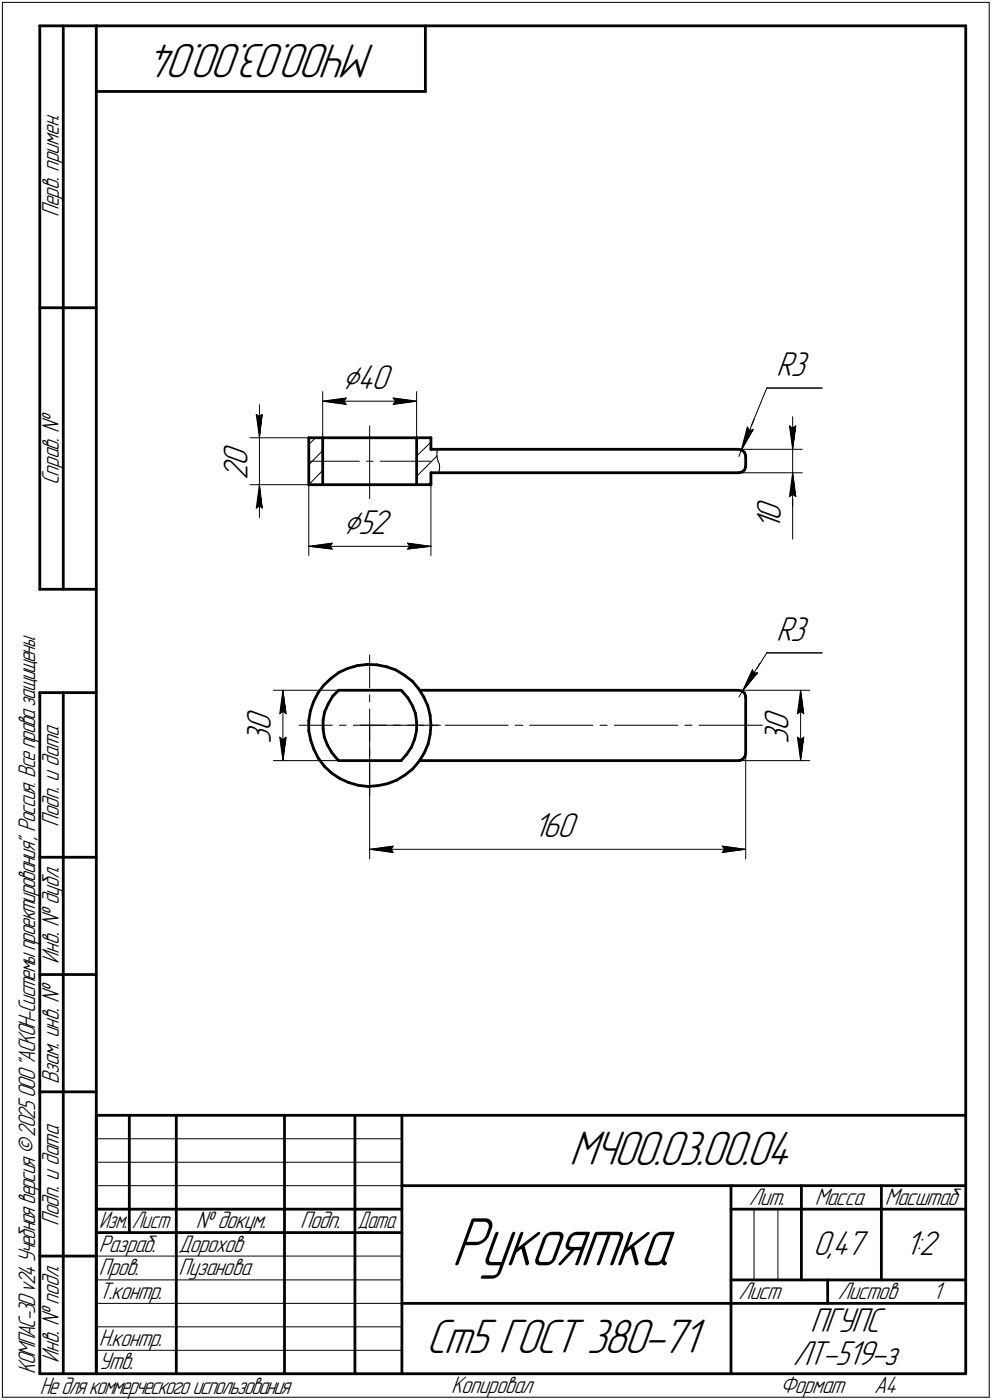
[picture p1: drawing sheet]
<svg xmlns="http://www.w3.org/2000/svg" width="211mm" height="298mm" viewBox="0 0 211 298" stroke-linecap="round" stroke-linejoin="round" font-family="sans-serif">
<defs><g id="words">
<text font-size="15.6" x="96.1" y="269.4">Рукоятка</text>
<g font-size="10.9">
<text x="79.9" y="9.4" transform="rotate(-180 79.9 9.4)">МЧ00.03.00.04</text>
<text x="121.1" y="248.1">МЧ00.03.00.04</text>
<text x="90.7" y="288.1">Ст5 ГОСТ 380-71</text>
</g>
<g font-size="7.8">
<text x="72.8" y="82.8">⌀40</text>
<text x="165.1" y="80.1">R3</text>
<text x="52.6" y="99.2" transform="rotate(-90 52.6 99.2)">0</text>
<text x="52.6" y="102.3" transform="rotate(-90 52.6 102.3)">2</text>
<text x="73" y="113.7">⌀52</text>
<text x="166.1" y="112.8" transform="rotate(-90 166.1 112.8)">1</text>
<text x="166.1" y="110.8" transform="rotate(-90 166.1 110.8)">0</text>
<text x="165.1" y="136.5">R3</text>
<text x="57.7" y="155.7" transform="rotate(-90 57.7 155.7)">0</text>
<text x="167.8" y="155.7" transform="rotate(-90 167.8 155.7)">0</text>
<text x="57.7" y="158.3" transform="rotate(-90 57.7 158.3)">3</text>
<text x="167.8" y="158.3" transform="rotate(-90 167.8 158.3)">3</text>
<text x="113.5" y="178.3">160</text>
<text x="173" y="267.2">0,47</text>
<text x="192.6" y="267.2">1:2</text>
<text x="172.4" y="283.7">ПГУПС</text>
<text x="168.7" y="290.7">ЛТ-519-з</text>
</g>
<g font-size="5.4">
<text x="12.6" y="46.3" transform="rotate(-90 12.6 46.3)">Перв. примен.</text>
<text x="12.6" y="103.4" transform="rotate(-90 12.6 103.4)">Справ. №</text>
<text x="12.6" y="176.1" transform="rotate(-90 12.6 176.1)">Подп. и дата</text>
<text x="12.6" y="205.2" transform="rotate(-90 12.6 205.2)">Инв. № дубл.</text>
<text x="12.6" y="230.9" transform="rotate(-90 12.6 230.9)">Взам. инв. №</text>
<text x="159.3" y="256.6">Лит.</text>
<text x="173.4" y="256.6">Масса</text>
<text x="188.3" y="256.6">Масштаб</text>
<text x="12.6" y="261.1" transform="rotate(-90 12.6 261.1)">Подп. и дата</text>
<text x="41.6" y="261.6">№ докум.</text>
<text x="63.9" y="261.6">Подп.</text>
<text x="21" y="266.6">Разраб.</text>
<text x="38" y="266.6">Дорохов</text>
<text x="21" y="271.6">Пров.</text>
<text x="38" y="271.6">Пузанова</text>
<text x="21" y="276.6">Т.контр.</text>
<text x="157.1" y="276.6">Лист</text>
<text x="178.3" y="276.6">Листов</text>
<text x="198.5" y="276.6">1</text>
<text x="21" y="286.6">Н.контр.</text>
<text x="7.5" y="292.5" transform="rotate(-90 7.5 292.5)">КОМПАС-3Dv24Учебнаяверсия©2025ООО&quot;АСКОН-Системыпроектирования&quot;, Россия. Всеправазащищены.</text>
<text x="12.6" y="290.2" transform="rotate(-90 12.6 290.2)">Инв. № подл.</text>
<text x="21" y="291.6">Утв.</text>
<text x="8.5" y="296.7">Недлякоммерческогоиспользования</text>
<text x="96" y="296.6">Копировал</text>
<text x="166" y="296.6">Формат</text>
<text x="186" y="296.6">A4</text>
</g>
<g font-size="5.3">
<text x="21.1" y="261.6">Изм.</text>
<text x="28.1" y="261.6">Лист</text>
<text x="76.1" y="261.6">Дата</text>
</g>
</g></defs>
<g fill="none" stroke="#000" stroke-width=".59">
<path d="M8.5 5.5v120zM8.5 5.5h12zM13.5 5.5v120zM20.5 5.5v287zM20.5 5.5h185zM20.5 19.5h70zM90.5 5.5v14zM205.5 5.5v287zM8.5 65.5h12zM65.7 93.2v10zM65.7 93.2h26zM68.7 93.2v10z"/>
<path d="M88.6 93.2v10zM91.7 95.7h65.5zM91.7 93.2v2.5zM157.2 95.7l.7 .1zM157.9 95.8l.5 .6zM158.4 96.4l.3 .6zM158.7 97v.2zM158.7 99.4l-.3 .7zM158.7 99.2v.2zM158.7 97.2v2zM65.7 103.2h26zM91.7 100.7h65.5z"/>
<path d="M91.7 100.7v2.5zM157.2 100.7l.7-.2zM157.9 100.5l.5-.4zM8.5 125.5h12zM8.5 147.5v145zM8.5 147.5h12zM13.5 147.5v145zM65.7 153.5v2.1zM65.7 155.6l.4 2zM66 151.4l-.3 2.1zM66.1 157.6l.7 2zM66.7 149.4l-.7 2z"/>
<path d="M66.8 159.6l.9 1.9zM67.6 147.6l-.9 1.8zM68.7 153.3v1.9zM68.7 155.2l.3 1.8zM68.9 145.9l1.5-1.5zM68.9 145.9l-1.3 1.7zM69 157l.7 1.7zM69.1 151.6l-.4 1.7zM69.7 158.7l.9 1.6zM69.8 149.9l-.7 1.7zM70.4 144.4l1.7-1.2zM70.8 148.3l-1 1.6z"/>
<path d="M72.1 147h13.2zM72.1 147l-1.3 1.3zM72.1 143.2l1.9-.9zM74 142.3l2-.6zM76 141.7l2.1-.2zM78.1 141.5l2.1 .1zM80.2 141.6l2.1 .4zM82.3 142l1.9 .7zM84.2 142.7l1.8 1.1zM85.3 147l.3 .2zM85.6 147.2l1.2 1.4zM86 143.8l1.7 1.2z"/>
<path d="M86.8 148.6l.9 1.6zM87.5 159.1l-1 1.5zM87.7 150.2l.7 1.7zM87.7 145l1.4 1.6zM88.2 157.4l-.7 1.7zM88.4 151.9l.2 1.9zM88.6 155.5l-.4 1.9zM88.6 153.8v1.7zM89.1 146.6l1.1 1.8zM89.3 147h67.9zM90.2 148.4l.8 1.9zM91 150.3l.5 2z"/>
<path d="M91.1 158.4l-.8 2zM91.5 152.3l.2 2.1zM91.5 156.4l-.4 2zM91.7 154.4l-.2 2zM157.2 147l.7 .2zM157.9 147.2l.5 .4zM158.4 147.6l.3 .7zM158.7 148.3v.1zM158.7 148.4v12zM67.7 161.5l1.3 1.7zM69 163.2l1.5 1.4zM70.5 164.6l1.8 1.2z"/>
<path d="M70.6 160.3l1.2 1.4zM71.8 161.7l.3 .3zM72.1 162h13.2zM72.3 165.8l1.9 .8zM74.2 166.6l2 .6zM76.2 167.2l2.1 .3zM78.3 167.5l2-.2zM80.3 167.3l2.2-.4zM82.5 166.9l1.9-.8zM84.4 166.1l1.8-1.1zM86.2 165l1.6-1.3zM86.5 160.6l-1.2 1.4z"/>
<path d="M89.2 162.1l-1.4 1.6zM89.3 162h67.9zM90.3 160.4l-1.1 1.7zM157.2 162h.2zM157.4 162l.7-.4zM158.5 161.1l-.4 .5zM158.7 160.4l-.2 .7zM8.5 182.5h12zM8.5 207.5h12zM8.5 232.5h12zM20.5 237.5h185zM20.5 237.5v55z"/>
<path d="M27.5 237.5v25zM37.5 237.5v55zM60.5 237.5v55zM75.5 237.5v55zM85.5 237.5v55zM20.5 257.5h65zM85.5 252.5h120zM155.5 252.5v40zM155.5 257.5h15zM170.5 252.5v20zM170.5 257.5h35zM187.5 252.5v20z"/>
<path d="M8.5 267.5h12zM20.5 262.5h65zM85.5 277.5h70zM155.5 277.5h50zM155.5 272.5h50zM176.1 272.5v5zM8.5 292.5h12zM20.5 292.5h185z"/>
</g>
<g fill="none" stroke="#000" stroke-width=".21">
<path d="M.5 .5v297zM.5 .5h210zM210.5 .5v297zM53.2 93.2h12.5zM54.5 88.2l.7 .5zM54.5 88.2l.7 5zM55.2 88.7l.6-.5zM55.2 86.2v7zM55.2 93.2v10zM55.8 88.2l-.6 5zM65.7 98.2h10.8zM65.7 94.7l1.4-1.5z"/>
<path d="M68.7 95.9l-3 3.1zM68.7 83.4v9.8zM68.7 85.4l5-.6zM68.7 85.4l5 .7zM68.7 85.4h19.9zM73.2 85.4l.5 .7zM73.7 84.8l-.5 .6zM78 98.2h1.4zM78.7 90.7v15.5zM80.9 98.2h10.8zM83.7 86.1l4.9-.7zM83.7 84.8l.5 .6z"/>
<path d="M83.7 84.8l4.9 .6zM84.2 85.4l-.5 .7zM88.6 97.1l3.1-3zM88.6 83.4v9.8zM93 96.4v.5zM93 96.9v.7zM93 97.1l-4.4 4.3zM93 97.6l.2 .6zM93.1 95.7l-.1 .7zM93.2 98.2l.3 .6zM93.5 98.8l.1 .7zM93.6 99.5l-.1 .6z"/>
<path d="M156.1 95.7h14.6zM157.7 95.8l-.5 1.4zM159 90.9l.4 .8zM159 90.9l-1.3 4.9zM159.4 91.7l.9-.3zM160.3 91.4l-2.6 4.4zM160.4 89.3l-2.7 6.5zM163.2 82.6l-5.5 13.2zM163.2 82.6h11.7zM168 90.7l.7 .5zM168 90.7l.7 5zM168.7 91.2l.6-.5z"/>
<path d="M168.7 88.7v7zM168.7 95.7v5zM169.3 90.7l-.6 5zM53.2 103.2h12.5zM54.5 108.2l.7-.5zM55.2 103.2l-.7 5zM55.2 107.7l.6 .5zM55.2 103.2l.6 5zM55.2 103.2v7zM65.7 103.2v15.1zM65.7 116.3l5-.6zM65.7 116.3l5 .6z"/>
<path d="M65.7 116.3h26zM68.7 100.2l-3 3zM70.2 116.3l.5 .6zM70.7 115.7l-.5 .6zM86.7 116.9l5-.6zM86.7 115.7l.5 .6zM86.7 115.7l5 .6zM87.2 116.3l-.5 .6zM91.1 103.2l.6-.6zM91.7 103.2v15.1zM93.5 100.1l-.1 .6zM155.4 100.7h15.3z"/>
<path d="M168 105.7l.7-.5zM168.7 100.7v14.1zM168.7 100.7l-.7 5zM168.7 105.2l.6 .5zM168.7 100.7l.6 5zM168.7 100.7v7zM78.7 139.4v7.1zM163.2 139l-5.2 8.2zM163.2 139h11.7zM58.2 147h13.9zM59.5 152l.7-.5zM59.5 157l.7 5z"/>
<path d="M59.5 157l.7 .5zM60.2 147l.7 5zM60.2 151.5l.7 .5zM60.2 147l-.7 5zM60.2 157.5l.7-.5zM60.2 147v15zM60.9 157l-.7 5zM63.7 154.4h7zM72.2 154.4h1.5zM75.2 154.4h3.5zM76.7 154.4h13.4zM78.7 147.9v1.5z"/>
<path d="M78.7 151v3.4zM78.7 159.4v1.6zM78.7 154.4v3.5zM78.7 154.4h3.5zM78.7 154.4v28.5zM83.7 154.4h1.5zM86.7 154.4h7zM91.6 154.4h1.6zM94.7 154.4h13.4zM109.6 154.4h1.7zM112.7 154.4h13.5zM127.7 154.4h1.5z"/>
<path d="M130.7 154.4h13.5zM145.7 154.4h1.5zM148.8 154.4h13.4zM157.2 147h15.1zM158 147.2l-.8 1.2zM158.7 154.4v28.5zM160.1 142.6l.3 .7zM160.1 142.6l-2.1 4.6zM160.4 143.3h.8zM161.2 143.3l-3.2 3.9zM161.7 141.2l-3.7 6zM169.7 157l.6 5z"/>
<path d="M169.7 157l.6 .5zM169.7 152l.6-.5zM170.3 157.5l.7-.5zM170.3 147l.7 5zM170.3 151.5l.7 .5zM170.3 147l-.6 5zM170.3 147v15zM171 157l-.7 5zM58.2 162h13.9zM78.7 162.5v6.9zM157.2 162h15.1zM78.7 180.8l5-.6z"/>
<path d="M78.7 180.8l5 .7zM78.7 180.8h80zM83.2 180.8l.5 .7zM83.7 180.2l-.5 .6zM153.7 181.5l5-.7zM153.7 180.2l.5 .6zM153.7 180.2l5 .6zM154.2 180.8l-.5 .7zM20.5 247.5h65zM20.5 252.5h65zM20.5 242.5h65zM160.4 257.5v15z"/>
<path d="M165.5 257.5v15zM20.5 267.5h65zM20.5 272.5h65zM20.5 277.5h65zM.5 297.5h210zM20.5 282.5h65zM20.5 287.5h65z"/>
</g>
<g fill="#fff" stroke="#fff" stroke-width=".21">
<path d="M47.9 94.4h6zM47.9 94.5h6zM47.9 94.6h6zM47.9 94.7h6zM47.9 94.7h6zM47.9 94.8h6zM47.9 94.9h6zM47.9 95h6zM47.9 95.1h6zM47.9 95.2h6zM47.9 95.2h6zM47.9 95.3h6zM47.9 95.4h6zM47.9 95.5h6zM47.9 95.6h6zM47.9 95.7h6zM47.9 95.8h6zM47.9 95.8h6zM47.9 95.9h6zM47.9 96h6zM47.9 96.1h6zM47.9 96.2h6zM47.9 96.3h6zM47.9 96.4h6zM47.9 96.4h6zM47.9 96.5h6zM47.9 96.6h6zM47.9 96.7h6zM47.9 96.8h6zM47.9 96.9h6zM47.9 96.9h6zM47.9 97h6zM47.9 97.1h6zM47.9 97.2h6zM47.9 97.3h6zM47.9 97.4h6zM47.9 97.5h6zM47.9 97.5h6zM47.9 97.6h6zM47.9 97.7h6zM47.9 97.8h6zM47.9 97.9h6zM47.9 98h6zM47.9 98h6zM47.9 98.1h6zM47.9 98.2h6zM47.9 98.3h6zM47.9 98.4h6zM47.9 98.5h6zM47.9 98.6h6zM47.9 98.6h6zM47.9 98.7h6zM47.9 98.8h6zM47.9 98.9h6zM47.9 99h6zM47.9 99.1h6zM47.9 99.1h6zM47.9 99.2h6zM47.9 99.3h6zM47.9 99.4h6zM47.9 99.5h6zM47.9 99.6h6zM47.9 99.7h6zM47.9 99.7h6zM47.9 99.8h6zM47.9 99.9h6zM47.9 100h6zM47.9 100.1h6zM47.9 100.2h6zM47.9 100.2h6zM47.9 100.3h6zM47.9 100.4h6zM47.9 100.5h6zM47.9 100.6h6zM47.9 100.7h6zM47.9 100.8h6zM47.9 100.8h6zM47.9 100.9h6zM47.9 101h6zM47.9 101.1h6zM47.9 101.2h6zM47.9 101.3h6zM47.9 101.3h6zM47.9 101.4h6zM47.9 101.5h6zM47.9 101.6h6zM47.9 101.7h6zM47.9 101.8h6zM47.9 101.9h6zM47.9 101.9h6zM47.9 102h6zM47.9 102.1h6zM47.9 102.2h6z"/>
<path d="M55.1 103.5h.3zM55.1 103.5h.3zM55 103.6h.4zM55 103.7h.5zM54.9 103.8h.6zM54.9 103.9h.6zM54.9 104h.6zM54.9 104.1h.6zM54.9 104.1h.7zM54.8 104.2h.8zM54.8 104.3h.8zM54.7 104.4h1zM54.7 104.5h1zM54.7 104.6h1.1zM54.6 104.6h1.2zM54.6 104.7h1.2zM54.5 104.8h1.4zM54.5 104.9h1.4zM54.4 105h1.5zM54.4 105.1h1.6zM54.4 105.2h1.6zM54.4 105.2h1.6zM54.4 105.3h1.6zM54.4 105.4h1.6zM54.4 105.5h1.6zM54.4 105.6h1.6zM54.4 105.7h1.6zM54.4 105.7h1.6zM54.4 105.8h1.6zM54.4 105.9h1.6zM54.4 106h1.6zM54.4 106.1h1.6zM54.4 106.2h1.6zM54.3 106.3h1.8zM54.3 106.3h1.8zM54.3 106.4h1.8zM54.3 106.5h1.8zM54.3 106.6h1.8zM54.3 106.7h1.8zM54.3 106.8h1.8zM54.2 106.8h1.9zM54.2 106.9h2zM54.2 107h2zM54.2 107.1h2zM54.2 107.2h2zM54.2 107.3h2zM54.2 107.4h2zM54.2 107.4h2zM54.1 107.5h2.2zM54.1 107.6h2.2zM54.1 107.7h2.2zM54.1 107.8h2.2zM54.1 107.9h2.2zM54.1 107.9h2.2zM54.1 108h2.2zM54 108.1h2.4zM54 108.2h2.4zM54 108.3h2.4zM54 108.4h2.4zM54 108.5h2.4zM54 108.5h2.4zM54 108.6h2.4z"/>
<path d="M53.9 87.7h2.5zM54 87.8h2.4zM54 87.9h2.4zM54 88h2.4zM54 88.1h2.4zM54 88.1h2.4zM54 88.2h2.4zM54 88.3h2.4zM54.1 88.4h2.2zM54.1 88.5h2.2zM54.1 88.6h2.2zM54.1 88.6h2.2zM54.1 88.7h2.2zM54.1 88.8h2.2zM54.1 88.9h2.2zM54.2 89h2zM54.2 89.1h2zM54.2 89.2h2zM54.2 89.2h2zM54.2 89.3h2zM54.2 89.4h2zM54.2 89.5h2zM54.2 89.6h1.9zM54.3 89.7h1.8zM54.3 89.7h1.8zM54.3 89.8h1.8zM54.3 89.9h1.8zM54.3 90h1.8zM54.3 90.1h1.8zM54.3 90.2h1.8zM54.4 90.3h1.6zM54.4 90.3h1.6zM54.4 90.4h1.6zM54.4 90.5h1.6zM54.4 90.6h1.6zM54.4 90.7h1.6zM54.4 90.8h1.6zM54.4 90.8h1.6zM54.4 90.9h1.6zM54.4 91h1.6zM54.4 91.1h1.6zM54.4 91.2h1.6zM54.4 91.3h1.6zM54.4 91.4h1.6zM54.4 91.4h1.5zM54.5 91.5h1.4zM54.5 91.6h1.4zM54.6 91.7h1.2zM54.6 91.8h1.2zM54.7 91.9h1.1zM54.7 91.9h1zM54.7 92h1zM54.8 92.1h.8zM54.8 92.2h.8zM54.9 92.3h.7zM54.9 92.4h.6zM54.9 92.5h.6zM54.9 92.5h.6zM54.9 92.6h.6zM55 92.7h.5zM55 92.8h.4zM55.1 92.9h.3zM55.1 93h.3z"/>
<path d="M161.4 106h6zM161.4 106.1h6zM161.4 106.2h6zM161.4 106.3h6zM161.4 106.3h6zM161.4 106.4h6zM161.4 106.5h6zM161.4 106.6h6zM161.4 106.7h6zM161.4 106.8h6zM161.4 106.8h6zM161.4 106.9h6zM161.4 107h6zM161.4 107.1h6zM161.4 107.2h6zM161.4 107.3h6zM161.4 107.4h6zM161.4 107.4h6zM161.4 107.5h6zM161.4 107.6h6zM161.4 107.7h6zM161.4 107.8h6zM161.4 107.9h6zM161.4 107.9h6zM161.4 108h6zM161.4 108.1h6zM161.4 108.2h6zM161.4 108.3h6zM161.4 108.4h6zM161.4 108.5h6zM161.4 108.5h6zM161.4 108.6h6zM161.4 108.7h6zM161.4 108.8h6zM161.4 108.9h6zM161.4 109h6zM161.4 109.1h6zM161.4 109.1h6zM161.4 109.2h6zM161.4 109.3h6zM161.4 109.4h6zM161.4 109.5h6zM161.4 109.6h6zM161.4 109.6h6zM161.4 109.7h6zM161.4 109.8h6zM161.4 109.9h6zM161.4 110h6zM161.4 110.1h6zM161.4 110.2h6zM161.4 110.2h6zM161.4 110.3h6zM161.4 110.4h6zM161.4 110.5h6zM161.4 110.6h6zM161.4 110.7h6zM161.4 110.7h6zM161.4 110.8h6zM161.4 110.9h6zM161.4 111h6zM161.4 111.1h6zM161.4 111.2h6zM161.4 111.3h6zM161.4 111.3h6zM161.4 111.4h6zM161.4 111.5h6zM161.4 111.6h6zM161.4 111.7h6zM161.4 111.8h6zM161.4 111.8h6zM161.4 111.9h6zM161.4 112h6zM161.4 112.1h6zM161.4 112.2h6zM161.4 112.3h6zM161.4 112.4h6zM161.4 112.4h6zM161.4 112.5h6zM161.4 112.6h6zM161.4 112.7h6zM161.4 112.8h6z"/>
<path d="M168.6 100.9h.2zM168.6 101h.2zM168.5 101.1h.4zM168.5 101.2h.4zM168.5 101.3h.4zM168.4 101.3h.6zM168.4 101.4h.6zM168.3 101.5h.8zM168.3 101.6h.8zM168.3 101.7h.8zM168.2 101.8h1zM168.2 101.9h1zM168.1 101.9h1.1zM168.1 102h1.1zM168.1 102.1h1.1zM168.1 102.2h1.2zM168.1 102.3h1.2zM168 102.4h1.4zM168 102.4h1.4zM167.9 102.5h1.5zM167.9 102.6h1.6zM167.9 102.7h1.6zM167.9 102.8h1.6zM167.9 102.9h1.6zM167.9 103h1.6zM167.9 103h1.6zM167.9 103.1h1.6zM167.9 103.2h1.7zM167.8 103.3h1.8zM167.8 103.4h1.8zM167.8 103.5h1.8zM167.8 103.5h1.8zM167.8 103.6h1.8zM167.8 103.7h1.8zM167.8 103.8h1.9zM167.8 103.9h1.9zM167.8 104h1.9zM167.7 104.1h2zM167.7 104.1h2zM167.7 104.2h2zM167.7 104.3h2zM167.7 104.4h2.1zM167.7 104.5h2.1zM167.7 104.6h2.1zM167.7 104.6h2.1zM167.6 104.7h2.2zM167.6 104.8h2.2zM167.6 104.9h2.2zM167.6 105h2.2zM167.6 105.1h2.2zM167.6 105.2h2.2zM167.6 105.2h2.2zM167.6 105.3h2.2zM167.6 105.4h2.2zM167.6 105.5h2.2zM167.6 105.6h2.3zM167.6 105.7h2.3zM167.6 105.7h2.3zM167.6 105.8h2.3zM167.6 105.9h2.3zM167.6 106h2.3zM167.6 106.1h2.3z"/>
<path d="M167.5 90.2h2.4zM167.6 90.3h2.3zM167.6 90.3h2.3zM167.6 90.4h2.3zM167.6 90.5h2.3zM167.6 90.6h2.3zM167.6 90.7h2.3zM167.6 90.8h2.3zM167.6 90.8h2.2zM167.6 90.9h2.2zM167.6 91h2.2zM167.6 91.1h2.2zM167.6 91.2h2.2zM167.6 91.3h2.2zM167.6 91.4h2.2zM167.6 91.4h2.2zM167.6 91.5h2.2zM167.6 91.6h2.2zM167.7 91.7h2.1zM167.7 91.8h2.1zM167.7 91.9h2.1zM167.7 91.9h2.1zM167.7 92h2zM167.7 92.1h2zM167.7 92.2h2zM167.7 92.3h2zM167.7 92.4h2zM167.8 92.5h1.9zM167.8 92.5h1.9zM167.8 92.6h1.9zM167.8 92.7h1.8zM167.8 92.8h1.8zM167.8 92.9h1.8zM167.8 93h1.8zM167.8 93h1.8zM167.8 93.1h1.8zM167.9 93.2h1.7zM167.9 93.3h1.6zM167.9 93.4h1.6zM167.9 93.5h1.6zM167.9 93.6h1.6zM167.9 93.6h1.6zM167.9 93.7h1.6zM167.9 93.8h1.6zM167.9 93.9h1.5zM168 94h1.4zM168 94.1h1.4zM168.1 94.1h1.2zM168.1 94.2h1.2zM168.1 94.3h1.1zM168.1 94.4h1.1zM168.1 94.5h1.1zM168.2 94.6h1zM168.2 94.7h1zM168.3 94.7h.8zM168.3 94.8h.8zM168.4 94.9h.6zM168.4 95h.6zM168.4 95.1h.5zM168.5 95.2h.4zM168.5 95.2h.4zM168.6 95.3h.2zM168.6 95.4h.2z"/>
<path d="M163.1 150.8h6zM163.1 150.9h6zM163.1 151h6zM163.1 151h6zM163.1 151.1h6zM163.1 151.2h6zM163.1 151.3h6zM163.1 151.4h6zM163.1 151.5h6zM163.1 151.6h6zM163.1 151.6h6zM163.1 151.7h6zM163.1 151.8h6zM163.1 151.9h6zM163.1 152h6zM163.1 152.1h6zM163.1 152.1h6zM163.1 152.2h6zM163.1 152.3h6zM163.1 152.4h6zM163.1 152.5h6zM163.1 152.6h6zM163.1 152.7h6zM163.1 152.7h6zM163.1 152.8h6zM163.1 152.9h6zM163.1 153h6zM163.1 153.1h6zM163.1 153.2h6zM163.1 153.2h6zM163.1 153.3h6zM163.1 153.4h6zM163.1 153.5h6zM163.1 153.6h6zM163.1 153.7h6zM163.1 153.8h6zM163.1 153.8h6zM163.1 153.9h6zM163.1 154h6zM163.1 154.1h6zM163.1 154.2h6zM163.1 154.3h6zM163.1 154.3h6zM163.1 154.4h6zM163.1 154.5h6zM163.1 154.6h6zM163.1 154.7h6zM163.1 154.8h6zM163.1 154.9h6zM163.1 154.9h6zM163.1 155h6zM163.1 155.1h6zM163.1 155.2h6zM163.1 155.3h6zM163.1 155.4h6zM163.1 155.4h6zM163.1 155.5h6zM163.1 155.6h6zM163.1 155.7h6zM163.1 155.8h6zM163.1 155.9h6zM163.1 156h6zM163.1 156h6zM163.1 156.1h6zM163.1 156.2h6zM163.1 156.3h6zM163.1 156.4h6zM163.1 156.5h6zM163.1 156.5h6zM163.1 156.6h6zM163.1 156.7h6zM163.1 156.8h6zM163.1 156.9h6zM163.1 157h6zM163.1 157.1h6zM163.1 157.1h6zM163.1 157.2h6zM163.1 157.3h6zM163.1 157.4h6zM163.1 157.5h6zM163.1 157.6h6zM163.1 157.6h6zM163.1 157.7h6zM163.1 157.8h6zM163.1 157.9h6zM163.1 158h6zM163.1 158.1h6zM163.1 158.2h6zM163.1 158.2h6z"/>
<path d="M169.1 156.5h2.4zM169.2 156.5h2.3zM169.2 156.6h2.3zM169.2 156.7h2.3zM169.2 156.8h2.3zM169.2 156.9h2.3zM169.2 157h2.3zM169.2 157.1h2.3zM169.2 157.1h2.3zM169.2 157.2h2.2zM169.2 157.3h2.2zM169.2 157.4h2.2zM169.2 157.5h2.2zM169.2 157.6h2.2zM169.2 157.6h2.2zM169.3 157.7h2.1zM169.3 157.8h2.1zM169.3 157.9h2.1zM169.3 158h2.1zM169.3 158.1h2.1zM169.3 158.2h2.1zM169.3 158.2h2.1zM169.3 158.3h2.1zM169.4 158.4h2zM169.4 158.5h2zM169.4 158.6h2zM169.4 158.7h2zM169.4 158.7h1.9zM169.4 158.8h1.9zM169.4 158.9h1.9zM169.5 159h1.8zM169.5 159.1h1.8zM169.5 159.2h1.8zM169.5 159.3h1.8zM169.5 159.3h1.8zM169.5 159.4h1.8zM169.5 159.5h1.7zM169.6 159.6h1.6zM169.6 159.7h1.6zM169.6 159.8h1.6zM169.6 159.9h1.6zM169.6 159.9h1.6zM169.6 160h1.6zM169.6 160.1h1.6zM169.6 160.2h1.5zM169.7 160.3h1.4zM169.7 160.4h1.4zM169.8 160.4h1.2zM169.8 160.5h1.2zM169.8 160.6h1.1zM169.8 160.7h1.1zM169.8 160.8h1.1zM169.9 160.9h1zM169.9 161h1zM170 161h.8zM170 161.1h.8zM170.1 161.2h.6zM170.1 161.3h.6zM170.1 161.4h.5zM170.2 161.5h.4zM170.2 161.5h.4zM170.3 161.6h.2zM170.3 161.7h.2z"/>
<path d="M170.3 147.2h.2zM170.3 147.3h.2zM170.2 147.4h.4zM170.2 147.5h.4zM170.1 147.6h.5zM170.1 147.7h.6zM170.1 147.7h.6zM170 147.8h.8zM170 147.9h.8zM169.9 148h1zM169.9 148.1h1zM169.8 148.2h1.1zM169.8 148.3h1.1zM169.8 148.3h1.1zM169.8 148.4h1.2zM169.8 148.5h1.2zM169.7 148.6h1.4zM169.7 148.7h1.4zM169.6 148.8h1.5zM169.6 148.8h1.6zM169.6 148.9h1.6zM169.6 149h1.6zM169.6 149.1h1.6zM169.6 149.2h1.6zM169.6 149.3h1.6zM169.6 149.4h1.6zM169.5 149.4h1.7zM169.5 149.5h1.8zM169.5 149.6h1.8zM169.5 149.7h1.8zM169.5 149.8h1.8zM169.5 149.9h1.8zM169.5 149.9h1.8zM169.4 150h1.9zM169.4 150.1h1.9zM169.4 150.2h1.9zM169.4 150.3h2zM169.4 150.4h2zM169.4 150.5h2zM169.4 150.5h2zM169.3 150.6h2.1zM169.3 150.7h2.1zM169.3 150.8h2.1zM169.3 150.9h2.1zM169.3 151h2.1zM169.3 151h2.1zM169.3 151.1h2.1zM169.2 151.2h2.2zM169.2 151.3h2.2zM169.2 151.4h2.2zM169.2 151.5h2.2zM169.2 151.6h2.2zM169.2 151.6h2.2zM169.2 151.7h2.3zM169.2 151.8h2.3zM169.2 151.9h2.3zM169.2 152h2.3zM169.2 152.1h2.3zM169.2 152.1h2.3zM169.2 152.2h2.3zM169.2 152.3h2.3z"/>
<path d="M113.5 173.6h9.9zM113.5 173.7h9.9zM113.5 173.7h9.9zM113.5 173.8h9.9zM113.5 173.9h9.9zM113.5 174h9.9zM113.5 174.1h9.9zM113.5 174.2h9.9zM113.5 174.2h9.9zM113.5 174.3h9.9zM113.5 174.4h9.9zM113.5 174.5h9.9zM113.5 174.6h9.9zM113.5 174.7h9.9zM113.5 174.8h9.9zM113.5 174.8h9.9zM113.5 174.9h9.9zM113.5 175h9.9zM113.5 175.1h9.9zM113.5 175.2h9.9zM113.5 175.3h9.9zM113.5 175.3h9.9zM113.5 175.4h9.9zM113.5 175.5h9.9zM113.5 175.6h9.9zM113.5 175.7h9.9zM113.5 175.8h9.9zM113.5 175.9h9.9zM113.5 175.9h9.9zM113.5 176h9.9zM113.5 176.1h9.9zM113.5 176.2h9.9zM113.5 176.3h9.9zM113.5 176.4h9.9zM113.5 176.4h9.9zM113.5 176.5h9.9zM113.5 176.6h9.9zM113.5 176.7h9.9zM113.5 176.8h9.9zM113.5 176.9h9.9zM113.5 177h9.9zM113.5 177h9.9zM113.5 177.1h9.9zM113.5 177.2h9.9zM113.5 177.3h9.9zM113.5 177.4h9.9zM113.5 177.5h9.9zM113.5 177.5h9.9zM113.5 177.6h9.9zM113.5 177.7h9.9zM113.5 177.8h9.9zM113.5 177.9h9.9zM113.5 178h9.9zM113.5 178.1h9.9zM113.5 178.1h9.9zM113.5 178.2h9.9zM113.5 178.3h9.9zM113.5 178.4h9.9zM113.5 178.5h9.9zM113.5 178.6h9.9zM113.5 178.6h9.9zM113.5 178.7h9.9zM113.5 178.8h9.9zM113.5 178.9h9.9zM113.5 179h9.9zM113.5 179.1h9.9zM113.5 179.2h9.9zM113.5 179.2h9.9zM113.5 179.3h9.9zM113.5 179.4h9.9zM113.5 179.5h9.9z"/>
<path d="M153.2 179.7h.7zM153.2 179.8h1.5zM153.2 179.9h2.2zM153.2 180h3zM153.2 180.1h3.7zM153.2 180.2h3.9zM153.2 180.3h4.1zM153.2 180.3h4.3zM153.2 180.4h4.5zM153.2 180.5h4.7zM153.2 180.6h4.9zM153.2 180.7h5.1zM153.2 180.8h5.3zM153.2 180.8h5.5zM153.2 180.9h5.3zM153.2 181h5.1zM153.2 181.1h4.9zM153.2 181.2h4.7zM153.2 181.3h4.5zM153.2 181.4h4.3zM153.2 181.4h4.1zM153.2 181.5h3.9zM153.2 181.6h3.7zM153.2 181.7h3.1zM153.2 181.8h2.5zM153.2 181.9h1.8zM153.2 181.9h1.2zM153.2 182h.6z"/>
<path d="M83.5 179.7h.7zM82.7 179.8h1.5zM82 179.9h2.2zM81.2 180h3zM80.4 180.1h3.8zM80.3 180.2h3.9zM80.1 180.3h4.1zM79.8 180.3h4.4zM79.7 180.4h4.5zM79.5 180.5h4.7zM79.2 180.6h5zM79.1 180.7h5.1zM78.9 180.8h5.3zM78.7 180.8h5.5zM78.9 180.9h5.3zM79.1 181h5.1zM79.2 181.1h5zM79.5 181.2h4.7zM79.7 181.3h4.5zM79.8 181.4h4.4zM80.1 181.4h4.1zM80.3 181.5h3.9zM80.4 181.6h3.8zM81.1 181.7h3.1zM81.7 181.8h2.5zM82.3 181.9h1.9zM83 181.9h1.2zM83.6 182h.6z"/>
<path d="M52.9 150.8h6zM52.9 150.9h6zM52.9 151h6zM52.9 151h6zM52.9 151.1h6zM52.9 151.2h6zM52.9 151.3h6zM52.9 151.4h6zM52.9 151.5h6zM52.9 151.6h6zM52.9 151.6h6zM52.9 151.7h6zM52.9 151.8h6zM52.9 151.9h6zM52.9 152h6zM52.9 152.1h6zM52.9 152.1h6zM52.9 152.2h6zM52.9 152.3h6zM52.9 152.4h6zM52.9 152.5h6zM52.9 152.6h6zM52.9 152.7h6zM52.9 152.7h6zM52.9 152.8h6zM52.9 152.9h6zM52.9 153h6zM52.9 153.1h6zM52.9 153.2h6zM52.9 153.2h6zM52.9 153.3h6zM52.9 153.4h6zM52.9 153.5h6zM52.9 153.6h6zM52.9 153.7h6zM52.9 153.8h6zM52.9 153.8h6zM52.9 153.9h6zM52.9 154h6zM52.9 154.1h6zM52.9 154.2h6zM52.9 154.3h6zM52.9 154.3h6zM52.9 154.4h6zM52.9 154.5h6zM52.9 154.6h6zM52.9 154.7h6zM52.9 154.8h6zM52.9 154.9h6zM52.9 154.9h6zM52.9 155h6zM52.9 155.1h6zM52.9 155.2h6zM52.9 155.3h6zM52.9 155.4h6zM52.9 155.4h6zM52.9 155.5h6zM52.9 155.6h6zM52.9 155.7h6zM52.9 155.8h6zM52.9 155.9h6zM52.9 156h6zM52.9 156h6zM52.9 156.1h6zM52.9 156.2h6zM52.9 156.3h6zM52.9 156.4h6zM52.9 156.5h6zM52.9 156.5h6zM52.9 156.6h6zM52.9 156.7h6zM52.9 156.8h6zM52.9 156.9h6zM52.9 157h6zM52.9 157.1h6zM52.9 157.1h6zM52.9 157.2h6zM52.9 157.3h6zM52.9 157.4h6zM52.9 157.5h6zM52.9 157.6h6zM52.9 157.6h6zM52.9 157.7h6zM52.9 157.8h6zM52.9 157.9h6zM52.9 158h6zM52.9 158.1h6zM52.9 158.2h6zM52.9 158.2h6z"/>
<path d="M60.1 147.2h.3zM60.1 147.3h.3zM60 147.4h.5zM60 147.5h.5zM59.9 147.6h.6zM59.9 147.7h.6zM59.9 147.7h.6zM59.9 147.8h.7zM59.9 147.9h.7zM59.8 148h.9zM59.8 148.1h.9zM59.7 148.2h1zM59.7 148.3h1.1zM59.7 148.3h1.1zM59.6 148.4h1.3zM59.6 148.5h1.3zM59.5 148.6h1.5zM59.5 148.7h1.5zM59.4 148.8h1.6zM59.4 148.8h1.6zM59.4 148.9h1.6zM59.4 149h1.6zM59.4 149.1h1.6zM59.4 149.2h1.6zM59.4 149.3h1.6zM59.4 149.4h1.6zM59.4 149.4h1.6zM59.4 149.5h1.7zM59.4 149.6h1.7zM59.4 149.7h1.7zM59.4 149.8h1.7zM59.4 149.9h1.7zM59.4 149.9h1.7zM59.3 150h1.8zM59.3 150.1h1.8zM59.3 150.2h1.8zM59.3 150.3h1.9zM59.3 150.4h1.9zM59.3 150.5h1.9zM59.3 150.5h1.9zM59.2 150.6h2zM59.2 150.7h2zM59.2 150.8h2zM59.2 150.9h2zM59.2 151h2.1zM59.2 151h2.1zM59.2 151.1h2.1zM59.1 151.2h2.2zM59.1 151.3h2.2zM59.1 151.4h2.2zM59.1 151.5h2.2zM59.1 151.6h2.2zM59.1 151.6h2.2zM59.1 151.7h2.3zM59 151.8h2.4zM59 151.9h2.4zM59 152h2.4zM59 152.1h2.4zM59 152.1h2.4zM59 152.2h2.4zM59 152.3h2.4z"/>
<path d="M58.9 156.5h2.5zM59 156.5h2.4zM59 156.6h2.4zM59 156.7h2.4zM59 156.8h2.4zM59 156.9h2.4zM59 157h2.4zM59 157.1h2.4zM59.1 157.1h2.3zM59.1 157.2h2.2zM59.1 157.3h2.2zM59.1 157.4h2.2zM59.1 157.5h2.2zM59.1 157.6h2.2zM59.1 157.6h2.2zM59.2 157.7h2.1zM59.2 157.8h2.1zM59.2 157.9h2.1zM59.2 158h2zM59.2 158.1h2zM59.2 158.2h2zM59.2 158.2h2zM59.2 158.3h2zM59.3 158.4h1.9zM59.3 158.5h1.9zM59.3 158.6h1.9zM59.3 158.7h1.9zM59.3 158.7h1.8zM59.3 158.8h1.8zM59.3 158.9h1.8zM59.4 159h1.7zM59.4 159.1h1.7zM59.4 159.2h1.7zM59.4 159.3h1.7zM59.4 159.3h1.7zM59.4 159.4h1.7zM59.4 159.5h1.6zM59.4 159.6h1.6zM59.4 159.7h1.6zM59.4 159.8h1.6zM59.4 159.9h1.6zM59.4 159.9h1.6zM59.4 160h1.6zM59.4 160.1h1.6zM59.4 160.2h1.6zM59.5 160.3h1.5zM59.5 160.4h1.5zM59.6 160.4h1.3zM59.6 160.5h1.3zM59.7 160.6h1.1zM59.7 160.7h1.1zM59.7 160.8h1zM59.8 160.9h.9zM59.8 161h.9zM59.9 161h.7zM59.9 161.1h.7zM59.9 161.2h.6zM59.9 161.3h.6zM59.9 161.4h.6zM60 161.5h.5zM60 161.5h.5zM60.1 161.6h.3zM60.1 161.7h.3z"/>
<path d="M159.9 142h.1zM159.9 142.1h.3zM159.8 142.2h.6zM159.8 142.2h.7zM159.7 142.3h1zM159.7 142.4h1.2zM159.6 142.5h1.4zM159.6 142.6h1.5zM159.5 142.7h1.7zM159.5 142.7h1.9zM159.5 142.8h2zM159.4 142.9h2.2zM159.4 143h2.3zM159.3 143.1h2.6zM159.3 143.2h2.7zM159.3 143.3h2.7zM159.3 143.3h2.6zM159.2 143.4h2.6zM159.2 143.5h2.5zM159.1 143.6h2.5zM159.1 143.7h2.5zM159.1 143.8h2.4zM159 143.8h2.5zM159 143.9h2.4zM158.9 144h2.4zM158.9 144.1h2.3zM158.8 144.2h2.4zM158.8 144.3h2.3zM158.7 144.4h2.3zM158.7 144.4h2.3zM158.7 144.5h2.2zM158.7 144.6h2.1zM158.7 144.7h2.1zM158.6 144.8h2.1zM158.6 144.9h2zM158.5 144.9h2zM158.5 145h1.9zM158.4 145.1h2zM158.4 145.2h2zM158.3 145.3h2zM158.3 145.4h1.9zM158.3 145.5h1.8zM158.3 145.5h1.7zM158.3 145.6h1.7zM158.3 145.7h1.6zM158.2 145.8h1.7zM158.2 145.9h1.6zM158.2 146h1.5zM158.2 146h1.4zM158.2 146.1h1.3zM158.2 146.2h1.2zM158.2 146.3h1.1zM158.2 146.4h1zM158.2 146.5h.8zM158.2 146.6h.7zM158.2 146.6h.5zM158.1 146.7h.6zM158.1 146.8h.4zM158.1 146.9h.3zM158.1 147h.1z"/>
<path d="M165.1 130.9h7.8zM165.1 131h7.8zM165.1 131.1h7.8zM165.1 131.1h7.8zM165.1 131.2h7.8zM165.1 131.3h7.8zM165.1 131.4h7.8zM165.1 131.5h7.8zM165.1 131.6h7.8zM165.1 131.7h7.8zM165.1 131.7h7.8zM165.1 131.8h7.8zM165.1 131.9h7.8zM165.1 132h7.8zM165.1 132.1h7.8zM165.1 132.2h7.8zM165.1 132.2h7.8zM165.1 132.3h7.8zM165.1 132.4h7.8zM165.1 132.5h7.8zM165.1 132.6h7.8zM165.1 132.7h7.8zM165.1 132.8h7.8zM165.1 132.8h7.8zM165.1 132.9h7.8zM165.1 133h7.8zM165.1 133.1h7.8zM165.1 133.2h7.8zM165.1 133.3h7.8zM165.1 133.3h7.8zM165.1 133.4h7.8zM165.1 133.5h7.8zM165.1 133.6h7.8zM165.1 133.7h7.8zM165.1 133.8h7.8zM165.1 133.9h7.8zM165.1 133.9h7.8zM165.1 134h7.8zM165.1 134.1h7.8zM165.1 134.2h7.8zM165.1 134.3h7.8zM165.1 134.4h7.8zM165.1 134.5h7.8zM165.1 134.5h7.8zM165.1 134.6h7.8zM165.1 134.7h7.8zM165.1 134.8h7.8zM165.1 134.9h7.8zM165.1 135h7.8zM165.1 135h7.8zM165.1 135.1h7.8zM165.1 135.2h7.8zM165.1 135.3h7.8zM165.1 135.4h7.8zM165.1 135.5h7.8zM165.1 135.6h7.8zM165.1 135.6h7.8zM165.1 135.7h7.8zM165.1 135.8h7.8zM165.1 135.9h7.8zM165.1 136h7.8zM165.1 136.1h7.8zM165.1 136.1h7.8zM165.1 136.2h7.8zM165.1 136.3h7.8zM165.1 136.4h7.8zM165.1 136.5h7.8zM165.1 136.6h7.8zM165.1 136.7h7.8zM165.1 136.7h7.8zM165.1 136.8h7.8zM165.1 136.9h7.8zM165.1 137h7.8zM165.1 137.1h7.8zM165.1 137.2h7.8zM165.1 137.2h7.8zM165.1 137.3h7.8zM165.1 137.4h7.8zM165.1 137.5h7.8zM165.1 137.6h7.8zM165.1 137.7h7.8zM165.1 137.8h7.8zM165.1 137.8h7.8zM165.1 137.9h7.8z"/>
<path d="M158.7 90.3h.2zM158.7 90.4h.4zM158.7 90.5h.6zM158.6 90.6h.9zM158.6 90.7h1.1zM158.6 90.8h1.3zM158.6 90.8h1.5zM158.5 90.9h1.9zM158.5 91h2zM158.5 91.1h2.3zM158.5 91.2h2.5zM158.4 91.3h2.6zM158.4 91.4h2.5zM158.4 91.4h2.5zM158.4 91.5h2.4zM158.3 91.6h2.5zM158.3 91.7h2.4zM158.3 91.8h2.4zM158.3 91.9h2.3zM158.2 91.9h2.3zM158.2 92h2.3zM158.2 92.1h2.2zM158.2 92.2h2.2zM158.2 92.3h2.2zM158.2 92.4h2.2zM158.2 92.5h2.1zM158.2 92.5h2zM158.1 92.6h2.1zM158.1 92.7h2zM158.1 92.8h2zM158.1 92.9h1.9zM158 93h2zM158 93h1.9zM158 93.1h1.9zM158 93.2h1.9zM157.9 93.3h1.9zM157.9 93.4h1.9zM157.9 93.5h1.8zM157.9 93.6h1.8zM157.8 93.6h1.8zM157.8 93.7h1.8zM157.8 93.8h1.7zM157.7 93.9h1.7zM157.7 94h1.7zM157.7 94.1h1.6zM157.7 94.1h1.6zM157.7 94.2h1.6zM157.7 94.3h1.6zM157.7 94.4h1.5zM157.7 94.5h1.4zM157.7 94.6h1.3zM157.7 94.7h1.2zM157.7 94.7h1.1zM157.7 94.8h1zM157.7 94.9h1zM157.7 95h.9zM157.7 95.1h.8zM157.7 95.2h.7zM157.7 95.2h.6zM157.7 95.3h.5zM157.7 95.4h.5zM157.7 95.5h.4zM157.7 95.6h.3zM157.7 95.7h.2z"/>
<path d="M165.1 74.5h7.8zM165.1 74.6h7.8zM165.1 74.7h7.8zM165.1 74.8h7.8zM165.1 74.8h7.8zM165.1 74.9h7.8zM165.1 75h7.8zM165.1 75.1h7.8zM165.1 75.2h7.8zM165.1 75.3h7.8zM165.1 75.4h7.8zM165.1 75.4h7.8zM165.1 75.5h7.8zM165.1 75.6h7.8zM165.1 75.7h7.8zM165.1 75.8h7.8zM165.1 75.9h7.8zM165.1 75.9h7.8zM165.1 76h7.8zM165.1 76.1h7.8zM165.1 76.2h7.8zM165.1 76.3h7.8zM165.1 76.4h7.8zM165.1 76.5h7.8zM165.1 76.5h7.8zM165.1 76.6h7.8zM165.1 76.7h7.8zM165.1 76.8h7.8zM165.1 76.9h7.8zM165.1 77h7.8zM165.1 77h7.8zM165.1 77.1h7.8zM165.1 77.2h7.8zM165.1 77.3h7.8zM165.1 77.4h7.8zM165.1 77.5h7.8zM165.1 77.6h7.8zM165.1 77.6h7.8zM165.1 77.7h7.8zM165.1 77.8h7.8zM165.1 77.9h7.8zM165.1 78h7.8zM165.1 78.1h7.8zM165.1 78.1h7.8zM165.1 78.2h7.8zM165.1 78.3h7.8zM165.1 78.4h7.8zM165.1 78.5h7.8zM165.1 78.6h7.8zM165.1 78.7h7.8zM165.1 78.7h7.8zM165.1 78.8h7.8zM165.1 78.9h7.8zM165.1 79h7.8zM165.1 79.1h7.8zM165.1 79.2h7.8zM165.1 79.2h7.8zM165.1 79.3h7.8zM165.1 79.4h7.8zM165.1 79.5h7.8zM165.1 79.6h7.8zM165.1 79.7h7.8zM165.1 79.8h7.8zM165.1 79.8h7.8zM165.1 79.9h7.8zM165.1 80h7.8zM165.1 80.1h7.8zM165.1 80.2h7.8zM165.1 80.3h7.8zM165.1 80.3h7.8zM165.1 80.4h7.8zM165.1 80.5h7.8zM165.1 80.6h7.8zM165.1 80.7h7.8zM165.1 80.8h7.8zM165.1 80.9h7.8zM165.1 80.9h7.8zM165.1 81h7.8zM165.1 81.1h7.8zM165.1 81.2h7.8zM165.1 81.3h7.8zM165.1 81.4h7.8zM165.1 81.4h7.8zM165.1 81.5h7.8zM165.1 81.6h7.8z"/>
<path d="M72.8 77h11.5zM72.8 77.1h11.5zM72.8 77.2h11.5zM72.8 77.3h11.5zM72.8 77.4h11.5zM72.8 77.5h11.5zM72.8 77.6h11.5zM72.8 77.6h11.5zM72.8 77.7h11.5zM72.8 77.8h11.5zM72.8 77.9h11.5zM72.8 78h11.5zM72.8 78.1h11.5zM72.8 78.1h11.5zM72.8 78.2h11.5zM72.8 78.3h11.5zM72.8 78.4h11.5zM72.8 78.5h11.5zM72.8 78.6h11.5zM72.8 78.7h11.5zM72.8 78.7h11.5zM72.8 78.8h11.5zM72.8 78.9h11.5zM72.8 79h11.5zM72.8 79.1h11.5zM72.8 79.2h11.5zM72.8 79.2h11.5zM72.8 79.3h11.5zM72.8 79.4h11.5zM72.8 79.5h11.5zM72.8 79.6h11.5zM72.8 79.7h11.5zM72.8 79.8h11.5zM72.8 79.8h11.5zM72.8 79.9h11.5zM72.8 80h11.5zM72.8 80.1h11.5zM72.8 80.2h11.5zM72.8 80.3h11.5zM72.8 80.3h11.5zM72.8 80.4h11.5zM72.8 80.5h11.5zM72.8 80.6h11.5zM72.8 80.7h11.5zM72.8 80.8h11.5zM72.8 80.9h11.5zM72.8 80.9h11.5zM72.8 81h11.5zM72.8 81.1h11.5zM72.8 81.2h11.5zM72.8 81.3h11.5zM72.8 81.4h11.5zM72.8 81.4h11.5zM72.8 81.5h11.5zM72.8 81.6h11.5zM72.8 81.7h11.5zM72.8 81.8h11.5zM72.8 81.9h11.5zM72.8 82h11.5zM72.8 82h11.5zM72.8 82.1h11.5zM72.8 82.2h11.5zM72.8 82.3h11.5zM72.8 82.4h11.5zM72.8 82.5h11.5zM72.8 82.5h11.5zM72.8 82.6h11.5zM72.8 82.7h11.5zM72.8 82.8h11.5zM72.8 82.9h11.5zM72.8 83h11.5zM72.8 83.1h11.5zM72.8 83.1h11.5zM72.8 83.2h11.5zM72.8 83.3h11.5zM72.8 83.4h11.5zM72.8 83.5h11.5zM72.8 83.6h11.5zM72.8 83.7h11.5zM72.8 83.7h11.5zM72.8 83.8h11.5zM72.8 83.9h11.5zM72.8 84h11.5zM72.8 84.1h11.5zM72.8 84.2h11.5zM72.8 84.2h11.5zM72.8 84.3h11.5z"/>
<path d="M73.6 84.2h.6zM73 84.3h1.2zM72.3 84.4h1.9zM71.7 84.5h2.5zM71.1 84.6h3.1zM70.4 84.7h3.8zM70.3 84.8h3.9zM70.1 84.8h4.1zM69.8 84.9h4.4zM69.7 85h4.5zM69.5 85.1h4.7zM69.3 85.2h4.9zM69.1 85.3h5.1zM68.9 85.3h5.3zM68.7 85.4h5.5zM68.9 85.5h5.3zM69.1 85.6h5.1zM69.3 85.7h4.9zM69.5 85.8h4.7zM69.7 85.9h4.5zM69.8 85.9h4.4zM70.1 86h4.1zM70.3 86.1h3.9zM70.4 86.2h3.8zM71.2 86.3h3zM72 86.4h2.2zM72.7 86.4h1.5zM73.5 86.5h.7z"/>
<path d="M83.2 84.2h.7zM83.2 84.3h1.3zM83.2 84.4h1.9zM83.2 84.5h2.5zM83.2 84.6h3.1zM83.2 84.7h3.7zM83.2 84.8h3.9zM83.2 84.8h4.1zM83.2 84.9h4.3zM83.2 85h4.5zM83.2 85.1h4.7zM83.2 85.2h4.9zM83.2 85.3h5.1zM83.2 85.3h5.3zM83.2 85.4h5.4zM83.2 85.5h5.3zM83.2 85.6h5.1zM83.2 85.7h4.9zM83.2 85.8h4.7zM83.2 85.9h4.5zM83.2 85.9h4.3zM83.2 86h4.1zM83.2 86.1h3.9zM83.2 86.2h3.7zM83.2 86.3h3zM83.2 86.4h2.2zM83.2 86.4h1.6zM83.2 86.5h.8z"/>
<path d="M73 107.9h11.1zM73 108h11.1zM73 108.1h11.1zM73 108.2h11.1zM73 108.3h11.1zM73 108.4h11.1zM73 108.5h11.1zM73 108.5h11.1zM73 108.6h11.1zM73 108.7h11.1zM73 108.8h11.1zM73 108.9h11.1zM73 109h11.1zM73 109.1h11.1zM73 109.1h11.1zM73 109.2h11.1zM73 109.3h11.1zM73 109.4h11.1zM73 109.5h11.1zM73 109.6h11.1zM73 109.6h11.1zM73 109.7h11.1zM73 109.8h11.1zM73 109.9h11.1zM73 110h11.1zM73 110.1h11.1zM73 110.2h11.1zM73 110.2h11.1zM73 110.3h11.1zM73 110.4h11.1zM73 110.5h11.1zM73 110.6h11.1zM73 110.7h11.1zM73 110.7h11.1zM73 110.8h11.1zM73 110.9h11.1zM73 111h11.1zM73 111.1h11.1zM73 111.2h11.1zM73 111.3h11.1zM73 111.3h11.1zM73 111.4h11.1zM73 111.5h11.1zM73 111.6h11.1zM73 111.7h11.1zM73 111.8h11.1zM73 111.8h11.1zM73 111.9h11.1zM73 112h11.1zM73 112.1h11.1zM73 112.2h11.1zM73 112.3h11.1zM73 112.4h11.1zM73 112.4h11.1zM73 112.5h11.1zM73 112.6h11.1zM73 112.7h11.1zM73 112.8h11.1zM73 112.9h11.1zM73 112.9h11.1zM73 113h11.1zM73 113.1h11.1zM73 113.2h11.1zM73 113.3h11.1zM73 113.4h11.1zM73 113.5h11.1zM73 113.5h11.1zM73 113.6h11.1zM73 113.7h11.1zM73 113.8h11.1zM73 113.9h11.1zM73 114h11.1zM73 114h11.1zM73 114.1h11.1zM73 114.2h11.1zM73 114.3h11.1zM73 114.4h11.1zM73 114.5h11.1zM73 114.6h11.1zM73 114.6h11.1zM73 114.7h11.1zM73 114.8h11.1zM73 114.9h11.1zM73 115h11.1zM73 115.1h11.1zM73 115.1h11.1zM73 115.2h11.1z"/>
<path d="M70.6 115.1h.6zM70 115.2h1.2zM69.3 115.3h1.9zM68.7 115.4h2.5zM68.2 115.5h3zM67.5 115.6h3.7zM67.3 115.7h3.9zM67.1 115.7h4.1zM66.9 115.8h4.3zM66.7 115.9h4.5zM66.5 116h4.7zM66.3 116.1h4.9zM66.1 116.2h5.1zM66 116.2h5.2zM65.7 116.3h5.5zM66 116.4h5.2zM66.2 116.5h5zM66.4 116.6h4.8zM66.6 116.7h4.6zM66.9 116.8h4.3zM67.1 116.8h4.1zM67.3 116.9h3.9zM67.5 117h3.7zM68.2 117.1h3zM68.7 117.2h2.5zM69.3 117.3h1.9zM70 117.3h1.2zM70.6 117.4h.6z"/>
<path d="M86.2 115.1h.7zM86.2 115.2h1.3zM86.2 115.3h1.9zM86.2 115.4h2.5zM86.2 115.5h3.1zM86.2 115.6h3.7zM86.2 115.7h4zM86.2 115.7h4.1zM86.2 115.8h4.3zM86.2 115.9h4.6zM86.2 116h4.7zM86.2 116.1h4.9zM86.2 116.2h5.2zM86.2 116.2h5.3zM86.2 116.3h5.5zM86.2 116.4h5.3zM86.2 116.5h5.1zM86.2 116.6h4.9zM86.2 116.7h4.6zM86.2 116.8h4.4zM86.2 116.8h4.2zM86.2 116.9h4zM86.2 117h3.7zM86.2 117.1h3.1zM86.2 117.2h2.5zM86.2 117.3h1.9zM86.2 117.3h1.3zM86.2 117.4h.7z"/>
</g>
<g fill="#000" stroke="#000" stroke-width=".21">
<path d="M54.6 88.4h.2zM54.6 88.5h.3zM54.6 88.6h.4zM54.6 88.6h.5zM54.6 88.7h.6zM54.6 88.8h.6zM54.7 88.9h.5zM54.7 89h.5zM54.7 89.1h.5zM54.7 89.2h.5zM54.7 89.2h.5zM54.7 89.3h.5zM54.7 89.4h.5zM54.8 89.5h.4zM54.8 89.6h.4zM54.8 89.7h.4zM54.8 89.7h.4zM54.8 89.8h.4zM54.8 89.9h.4zM54.8 90h.4zM54.8 90.1h.4zM54.9 90.2h.3zM54.9 90.3h.3zM54.9 90.3h.3zM54.9 90.4h.3zM54.9 90.5h.3zM54.9 90.6h.3zM54.9 90.7h.3zM54.9 90.8h.3zM54.9 90.8h.3zM54.9 90.9h.3zM54.9 91h.3zM54.9 91.1h.3zM54.9 91.2h.3zM54.9 91.3h.3zM55 91.4h.2zM55 91.4h.2zM55 91.5h.2zM55 91.6h.2zM55 91.7h.2zM55 91.8h.2zM55 91.9h.2zM55 91.9h.2z"/>
<path d="M55.6 88.4h.2zM55.5 88.5h.3zM55.5 88.6h.3zM55.4 88.6h.4zM55.2 88.7h.6zM55.2 88.8h.6zM55.2 88.9h.6zM55.2 89h.5zM55.2 89.1h.5zM55.2 89.2h.5zM55.2 89.2h.5zM55.2 89.3h.5zM55.2 89.4h.5zM55.2 89.5h.5zM55.2 89.6h.5zM55.2 89.7h.4zM55.2 89.7h.4zM55.2 89.8h.4zM55.2 89.9h.4zM55.2 90h.4zM55.2 90.1h.4zM55.2 90.2h.4zM55.2 90.3h.4zM55.2 90.3h.4zM55.2 90.4h.3zM55.2 90.5h.3zM55.2 90.6h.3zM55.2 90.7h.3zM55.2 90.8h.3zM55.2 90.8h.3zM55.2 90.9h.3zM55.2 91h.3zM55.2 91.1h.3zM55.2 91.2h.3zM55.2 91.3h.3zM55.2 91.4h.3zM55.2 91.4h.3zM55.2 91.5h.3zM55.2 91.6h.3zM55.2 91.7h.3zM55.2 91.8h.3zM55.2 91.9h.2zM55.2 91.9h.2zM55.2 92h.2zM55.2 92.1h.2zM55.2 92.2h.2zM55.2 92.3h.2zM55.2 92.4h.2zM55.2 92.5h.2z"/>
<path d="M68.7 85.4h4.5zM69.3 85.5h3.9zM69.9 85.6h3.4zM70.6 85.7h2.8zM71.2 85.8h2.2zM71.8 85.9h1.7zM72.5 85.9h1.1zM73.1 86h.6z"/>
<path d="M73.1 84.8h.6zM72.5 84.9h1.1zM71.8 85h1.7zM71.2 85.1h2.2zM70.6 85.2h2.8zM69.9 85.3h3.4zM69.3 85.3h3.9z"/>
<path d="M83.7 84.8h.6zM83.8 84.9h1.1zM83.9 85h1.7zM83.9 85.1h2.3zM84 85.2h2.8zM84.1 85.3h3.4zM84.2 85.3h3.9z"/>
<path d="M84.2 85.4h4.4zM84.2 85.5h3.9zM84.1 85.6h3.4zM84 85.7h2.8zM83.9 85.8h2.3zM83.9 85.9h1.7zM83.8 85.9h1.1zM83.7 86h.6z"/>
<path d="M159 91.1h.2zM159 91.2h.2zM158.9 91.3h.4zM158.9 91.4h.4zM158.9 91.4h.4zM158.9 91.5h.4zM158.8 91.6h.6zM158.8 91.7h.6zM158.8 91.8h.6zM158.8 91.9h.6zM158.7 91.9h.6zM158.7 92h.6zM158.7 92.1h.6zM158.7 92.2h.6zM158.7 92.3h.6zM158.7 92.4h.5zM158.7 92.5h.5zM158.7 92.5h.4zM158.6 92.6h.5zM158.6 92.7h.5zM158.6 92.8h.4zM158.6 92.9h.4zM158.5 93h.4zM158.5 93h.4zM158.5 93.1h.4zM158.5 93.2h.3zM158.4 93.3h.4zM158.4 93.4h.3zM158.4 93.5h.3zM158.3 93.6h.4zM158.3 93.6h.4zM158.3 93.7h.4zM158.3 93.8h.3zM158.2 93.9h.4zM158.2 94h.3zM158.2 94.1h.3zM158.2 94.1h.3zM158.2 94.2h.2zM158.2 94.3h.2zM158.2 94.4h.1zM158.2 94.5h.1zM158.1 94.6h.2zM158.1 94.7h.1zM158.1 94.7h.1zM158 94.9h.2zM158 95h.2z"/>
<path d="M160 91.5h.3zM159.8 91.6h.4zM159.4 91.7h.8zM159.4 91.8h.7zM159.4 91.9h.7zM159.3 91.9h.7zM159.3 92h.6zM159.3 92.1h.6zM159.3 92.2h.6zM159.3 92.3h.6zM159.2 92.4h.6zM159.2 92.5h.6zM159.1 92.5h.6zM159.1 92.6h.5zM159.1 92.7h.5zM159 92.8h.5zM159 92.9h.5zM158.9 93h.5zM158.9 93h.5zM158.9 93.1h.4zM158.8 93.2h.5zM158.8 93.3h.5zM158.7 93.4h.5zM158.7 93.5h.5zM158.7 93.6h.4zM158.7 93.6h.3zM158.7 93.7h.3zM158.6 93.8h.3zM158.6 93.9h.3zM158.5 94h.3zM158.5 94.1h.3zM158.5 94.1h.2zM158.4 94.2h.3zM158.4 94.3h.3zM158.3 94.4h.3zM158.3 94.5h.3zM158.3 94.6h.2zM158.2 94.7h.3zM158.2 94.7h.2zM158.2 94.8h.1zM158.2 94.9h.1zM158.1 95.1h.1zM158 95.2h.2z"/>
<path d="M168.1 90.8h.1zM168.1 90.9h.2zM168.1 91h.4zM168.1 91.1h.5zM168.1 91.2h.6zM168.1 91.3h.6zM168.1 91.4h.6zM168.1 91.4h.6zM168.1 91.5h.6zM168.1 91.6h.6zM168.1 91.7h.6zM168.1 91.8h.6zM168.1 91.9h.6zM168.2 91.9h.5zM168.2 92h.5zM168.2 92.1h.5zM168.2 92.2h.5zM168.2 92.3h.5zM168.2 92.4h.5zM168.2 92.5h.5zM168.2 92.5h.5zM168.3 92.6h.4zM168.3 92.7h.4zM168.3 92.8h.4zM168.3 92.9h.4zM168.3 93h.4zM168.3 93h.4zM168.3 93.1h.4zM168.4 93.2h.3zM168.4 93.3h.3zM168.4 93.4h.3zM168.4 93.5h.3zM168.4 93.6h.3zM168.4 93.6h.3zM168.4 93.7h.3zM168.5 93.8h.2zM168.5 93.9h.2zM168.5 94h.2zM168.5 94.1h.2zM168.5 94.1h.2zM168.5 94.2h.2zM168.5 94.3h.2zM168.5 94.4h.2z"/>
<path d="M169.2 90.8h.1zM169 90.9h.3zM168.9 91h.4zM168.8 91.1h.5zM168.7 91.2h.6zM168.7 91.3h.6zM168.7 91.4h.5zM168.7 91.4h.5zM168.7 91.5h.5zM168.7 91.6h.5zM168.7 91.7h.5zM168.7 91.8h.5zM168.7 91.9h.5zM168.7 91.9h.5zM168.7 92h.5zM168.7 92.1h.5zM168.7 92.2h.5zM168.7 92.3h.5zM168.7 92.4h.5zM168.7 92.5h.5zM168.7 92.5h.5zM168.7 92.6h.4zM168.7 92.7h.4zM168.7 92.8h.4zM168.7 92.9h.4zM168.7 93h.4zM168.7 93h.4zM168.7 93.1h.4zM168.7 93.2h.3zM168.7 93.3h.3zM168.7 93.4h.3zM168.7 93.5h.3zM168.7 93.6h.3zM168.7 93.6h.3zM168.7 93.7h.3zM168.7 93.8h.2zM168.7 93.9h.2zM168.7 94h.2zM168.7 94.1h.2zM168.7 94.1h.2zM168.7 94.2h.2zM168.7 94.3h.2zM168.7 94.4h.2zM168.7 94.5h.1zM168.7 94.6h.1zM168.7 94.7h.1zM168.7 94.7h.1zM168.7 94.8h.1zM168.7 94.9h.1zM168.7 95h.1z"/>
<path d="M55 104.5h.2zM55 104.6h.2zM55 104.6h.2zM55 104.7h.2zM55 104.8h.2zM55 104.9h.2zM55 105h.2zM55 105.1h.2zM54.9 105.2h.3zM54.9 105.2h.3zM54.9 105.3h.3zM54.9 105.4h.3zM54.9 105.5h.3zM54.9 105.6h.3zM54.9 105.7h.3zM54.9 105.7h.3zM54.9 105.8h.3zM54.9 105.9h.3zM54.9 106h.3zM54.9 106.1h.3zM54.9 106.2h.3zM54.9 106.3h.3zM54.8 106.3h.4zM54.8 106.4h.4zM54.8 106.5h.4zM54.8 106.6h.4zM54.8 106.7h.4zM54.8 106.8h.4zM54.8 106.8h.4zM54.8 106.9h.4zM54.7 107h.5zM54.7 107.1h.5zM54.7 107.2h.5zM54.7 107.3h.5zM54.7 107.4h.5zM54.7 107.4h.5zM54.7 107.5h.5zM54.6 107.6h.6zM54.6 107.7h.6zM54.6 107.8h.5zM54.6 107.9h.4zM54.6 107.9h.3zM54.6 108h.2z"/>
<path d="M55.2 104h.2zM55.2 104.1h.2zM55.2 104.1h.2zM55.2 104.2h.2zM55.2 104.3h.2zM55.2 104.4h.2zM55.2 104.5h.2zM55.2 104.6h.2zM55.2 104.6h.3zM55.2 104.7h.3zM55.2 104.8h.3zM55.2 104.9h.3zM55.2 105h.3zM55.2 105.1h.3zM55.2 105.2h.3zM55.2 105.2h.3zM55.2 105.3h.3zM55.2 105.4h.3zM55.2 105.5h.3zM55.2 105.6h.3zM55.2 105.7h.3zM55.2 105.7h.3zM55.2 105.8h.3zM55.2 105.9h.3zM55.2 106h.3zM55.2 106.1h.4zM55.2 106.2h.4zM55.2 106.3h.4zM55.2 106.3h.4zM55.2 106.4h.4zM55.2 106.5h.4zM55.2 106.6h.4zM55.2 106.7h.4zM55.2 106.8h.4zM55.2 106.8h.5zM55.2 106.9h.5zM55.2 107h.5zM55.2 107.1h.5zM55.2 107.2h.5zM55.2 107.3h.5zM55.2 107.4h.5zM55.2 107.4h.5zM55.2 107.5h.6zM55.2 107.6h.6zM55.2 107.7h.6zM55.4 107.8h.4zM55.5 107.9h.3zM55.5 107.9h.3zM55.6 108h.2z"/>
<path d="M65.7 116.3h4.5zM66.5 116.4h3.8zM67.1 116.5h3.3zM67.9 116.6h2.5zM68.6 116.7h1.9zM69.3 116.8h1.3zM70 116.8h.7z"/>
<path d="M70.1 115.7h.6zM69.5 115.8h1.1zM68.8 115.9h1.7zM68.2 116h2.2zM67.6 116.1h2.8zM67 116.2h3.4zM66.4 116.2h3.9z"/>
<path d="M86.8 115.7h.6zM86.9 115.8h1.1zM87 115.9h1.6zM87 116h2.2zM87 116.1h2.8zM87.1 116.2h3.4zM87.2 116.2h3.9z"/>
<path d="M87.2 116.3h4.5zM87.2 116.4h3.8zM87.1 116.5h3.2zM87 116.6h2.6zM87 116.7h1.9zM86.9 116.8h1.2zM86.8 116.8h.7z"/>
<path d="M168.5 101.9h.2zM168.5 102h.2zM168.5 102.1h.2zM168.5 102.2h.2zM168.5 102.3h.2zM168.5 102.4h.2zM168.5 102.4h.2zM168.5 102.5h.2zM168.4 102.6h.3zM168.4 102.7h.3zM168.4 102.8h.3zM168.4 102.9h.3zM168.4 103h.3zM168.4 103h.3zM168.4 103.1h.3zM168.3 103.2h.4zM168.3 103.3h.4zM168.3 103.4h.4zM168.3 103.5h.4zM168.3 103.5h.4zM168.3 103.6h.4zM168.3 103.7h.4zM168.3 103.8h.4zM168.2 103.9h.5zM168.2 104h.5zM168.2 104.1h.5zM168.2 104.1h.5zM168.2 104.2h.5zM168.2 104.3h.5zM168.2 104.4h.5zM168.1 104.5h.6zM168.1 104.6h.6zM168.1 104.6h.6zM168.1 104.7h.6zM168.1 104.8h.6zM168.1 104.9h.6zM168.1 105h.6zM168.1 105.1h.6zM168.1 105.2h.6zM168.1 105.2h.6zM168.1 105.3h.5zM168.1 105.4h.4zM168.1 105.5h.2zM168.1 105.6h.1z"/>
<path d="M168.7 101.3h.1zM168.7 101.4h.1zM168.7 101.5h.1zM168.7 101.6h.1zM168.7 101.7h.1zM168.7 101.8h.1zM168.7 101.9h.1zM168.7 101.9h.1zM168.7 102h.2zM168.7 102.1h.2zM168.7 102.2h.2zM168.7 102.3h.2zM168.7 102.4h.2zM168.7 102.4h.2zM168.7 102.5h.2zM168.7 102.6h.3zM168.7 102.7h.3zM168.7 102.8h.3zM168.7 102.9h.3zM168.7 103h.3zM168.7 103h.3zM168.7 103.1h.3zM168.7 103.2h.3zM168.7 103.3h.4zM168.7 103.4h.4zM168.7 103.5h.4zM168.7 103.5h.4zM168.7 103.6h.4zM168.7 103.7h.4zM168.7 103.8h.4zM168.7 103.9h.5zM168.7 104h.5zM168.7 104.1h.5zM168.7 104.1h.5zM168.7 104.2h.5zM168.7 104.3h.5zM168.7 104.4h.5zM168.7 104.5h.5zM168.7 104.6h.5zM168.7 104.6h.5zM168.7 104.7h.5zM168.7 104.8h.5zM168.7 104.9h.5zM168.7 105h.5zM168.7 105.1h.5zM168.7 105.2h.6zM168.7 105.2h.6zM168.8 105.3h.5zM168.9 105.4h.4zM169 105.5h.3zM169.2 105.6h.1z"/>
<path d="M59.6 157.1h.2zM59.6 157.2h.3zM59.6 157.3h.4zM59.6 157.4h.5zM59.6 157.5h.6zM59.6 157.6h.6zM59.7 157.6h.5zM59.7 157.7h.5zM59.7 157.8h.5zM59.7 157.9h.5zM59.7 158h.5zM59.7 158.1h.5zM59.7 158.2h.5zM59.8 158.2h.4zM59.8 158.3h.4zM59.8 158.4h.4zM59.8 158.5h.4zM59.8 158.6h.4zM59.8 158.7h.4zM59.8 158.7h.4zM59.8 158.8h.4zM59.9 158.9h.3zM59.9 159h.3zM59.9 159.1h.3zM59.9 159.2h.3zM59.9 159.3h.3zM59.9 159.3h.3zM59.9 159.4h.3zM59.9 159.5h.3zM59.9 159.6h.3zM59.9 159.7h.3zM59.9 159.8h.3zM59.9 159.9h.3zM59.9 159.9h.3zM59.9 160h.3zM60 160.1h.2zM60 160.2h.2zM60 160.3h.2zM60 160.4h.2zM60 160.4h.2zM60 160.5h.2zM60 160.6h.2zM60 160.7h.2z"/>
<path d="M60 148.3h.2zM60 148.3h.2zM60 148.4h.2zM60 148.5h.2zM60 148.6h.2zM60 148.7h.2zM60 148.8h.2zM60 148.8h.2zM59.9 148.9h.3zM59.9 149h.3zM59.9 149.1h.3zM59.9 149.2h.3zM59.9 149.3h.3zM59.9 149.4h.3zM59.9 149.4h.3zM59.9 149.5h.3zM59.9 149.6h.3zM59.9 149.7h.3zM59.9 149.8h.3zM59.9 149.9h.3zM59.9 149.9h.3zM59.9 150h.3zM59.8 150.1h.4zM59.8 150.2h.4zM59.8 150.3h.4zM59.8 150.4h.4zM59.8 150.5h.4zM59.8 150.5h.4zM59.8 150.6h.4zM59.8 150.7h.4zM59.7 150.8h.5zM59.7 150.9h.5zM59.7 151h.5zM59.7 151h.5zM59.7 151.1h.5zM59.7 151.2h.5zM59.7 151.3h.5zM59.6 151.4h.6zM59.6 151.5h.6zM59.6 151.6h.5zM59.6 151.6h.4zM59.6 151.7h.3zM59.6 151.8h.2z"/>
<path d="M60.2 147.7h.2zM60.2 147.7h.2zM60.2 147.8h.2zM60.2 147.9h.2zM60.2 148h.2zM60.2 148.1h.2zM60.2 148.2h.2zM60.2 148.3h.3zM60.2 148.3h.3zM60.2 148.4h.3zM60.2 148.5h.3zM60.2 148.6h.3zM60.2 148.7h.3zM60.2 148.8h.3zM60.2 148.8h.3zM60.2 148.9h.3zM60.2 149h.3zM60.2 149.1h.3zM60.2 149.2h.3zM60.2 149.3h.3zM60.2 149.4h.3zM60.2 149.4h.3zM60.2 149.5h.4zM60.2 149.6h.4zM60.2 149.7h.4zM60.2 149.8h.4zM60.2 149.9h.4zM60.2 149.9h.4zM60.2 150h.4zM60.2 150.1h.5zM60.2 150.2h.5zM60.2 150.3h.5zM60.2 150.4h.5zM60.2 150.5h.5zM60.2 150.5h.5zM60.2 150.6h.5zM60.2 150.7h.5zM60.2 150.8h.6zM60.2 150.9h.6zM60.2 151h.6zM60.2 151h.6zM60.2 151.1h.6zM60.2 151.2h.6zM60.2 151.3h.6zM60.2 151.4h.7zM60.2 151.5h.7zM60.4 151.6h.5zM60.5 151.6h.4zM60.5 151.7h.4zM60.7 151.8h.2z"/>
<path d="M60.7 157.1h.2zM60.5 157.2h.4zM60.5 157.3h.4zM60.4 157.4h.5zM60.2 157.5h.7zM60.2 157.6h.7zM60.2 157.6h.6zM60.2 157.7h.6zM60.2 157.8h.6zM60.2 157.9h.6zM60.2 158h.6zM60.2 158.1h.6zM60.2 158.2h.6zM60.2 158.2h.5zM60.2 158.3h.5zM60.2 158.4h.5zM60.2 158.5h.5zM60.2 158.6h.5zM60.2 158.7h.5zM60.2 158.7h.5zM60.2 158.8h.5zM60.2 158.9h.4zM60.2 159h.4zM60.2 159.1h.4zM60.2 159.2h.4zM60.2 159.3h.4zM60.2 159.3h.4zM60.2 159.4h.4zM60.2 159.5h.3zM60.2 159.6h.3zM60.2 159.7h.3zM60.2 159.8h.3zM60.2 159.9h.3zM60.2 159.9h.3zM60.2 160h.3zM60.2 160.1h.3zM60.2 160.2h.3zM60.2 160.3h.3zM60.2 160.4h.3zM60.2 160.4h.3zM60.2 160.5h.3zM60.2 160.6h.3zM60.2 160.7h.3zM60.2 160.8h.2zM60.2 160.9h.2zM60.2 161h.2zM60.2 161h.2zM60.2 161.1h.2zM60.2 161.2h.2zM60.2 161.3h.2z"/>
<path d="M160 142.8h.2zM160 142.9h.3zM159.9 143h.4zM159.9 143.1h.4zM159.9 143.2h.5zM159.9 143.3h.5zM159.8 143.3h.6zM159.8 143.4h.6zM159.7 143.5h.6zM159.7 143.6h.6zM159.6 143.7h.6zM159.6 143.8h.5zM159.6 143.8h.5zM159.5 143.9h.5zM159.5 144h.5zM159.4 144.1h.5zM159.4 144.2h.5zM159.3 144.3h.6zM159.3 144.4h.5zM159.3 144.4h.4zM159.3 144.5h.4zM159.2 144.6h.4zM159.2 144.7h.4zM159.1 144.8h.4zM159.1 144.9h.3zM159.1 144.9h.3zM159 145h.3zM159 145.1h.3zM158.9 145.2h.4zM158.9 145.3h.3zM158.8 145.4h.4zM158.8 145.5h.3zM158.7 145.5h.3zM158.7 145.6h.3zM158.7 145.7h.2zM158.7 145.8h.1zM158.6 145.9h.2zM158.6 146h.1zM158.6 146h.1zM158.5 146.1h.2zM158.4 146.3h.2z"/>
<path d="M160.4 143.3h.8zM160.4 143.4h.7zM160.3 143.5h.7zM160.3 143.6h.7zM160.2 143.7h.7zM160.1 143.8h.8zM160.1 143.8h.7zM160 143.9h.7zM160 144h.6zM159.9 144.1h.6zM159.9 144.2h.5zM159.9 144.3h.5zM159.8 144.4h.6zM159.7 144.4h.6zM159.7 144.5h.5zM159.6 144.6h.5zM159.6 144.7h.4zM159.5 144.8h.5zM159.4 144.9h.5zM159.4 144.9h.5zM159.3 145h.5zM159.3 145.1h.4zM159.3 145.2h.3zM159.2 145.3h.4zM159.2 145.4h.3zM159.1 145.5h.3zM159 145.5h.3zM159 145.6h.3zM158.9 145.7h.4zM158.8 145.8h.4zM158.8 145.9h.3zM158.7 146h.3zM158.7 146h.2zM158.7 146.1h.1zM158.6 146.2h.2zM158.6 146.3h.1zM158.5 146.4h.2zM158.4 146.5h.2z"/>
<path d="M169.8 157.1h.1zM169.8 157.2h.2zM169.8 157.3h.4zM169.8 157.4h.5zM169.8 157.5h.5zM169.8 157.6h.5zM169.8 157.6h.5zM169.8 157.7h.5zM169.8 157.8h.5zM169.8 157.9h.5zM169.8 158h.5zM169.8 158.1h.5zM169.8 158.2h.5zM169.9 158.2h.4zM169.9 158.3h.4zM169.9 158.4h.4zM169.9 158.5h.4zM169.9 158.6h.4zM169.9 158.7h.4zM169.9 158.7h.4zM169.9 158.8h.4zM170 158.9h.3zM170 159h.3zM170 159.1h.3zM170 159.2h.3zM170 159.3h.3zM170 159.3h.3zM170 159.4h.3zM170.1 159.5h.2zM170.1 159.6h.2zM170.1 159.7h.2zM170.1 159.8h.2zM170.1 159.9h.2zM170.1 159.9h.2zM170.1 160h.2zM170.2 160.1h.1zM170.2 160.2h.1zM170.2 160.3h.1zM170.2 160.4h.1zM170.2 160.4h.1zM170.2 160.5h.1zM170.2 160.6h.1zM170.2 160.7h.1z"/>
<path d="M170.2 148.3h.1zM170.2 148.3h.1zM170.2 148.4h.1zM170.2 148.5h.1zM170.2 148.6h.1zM170.2 148.7h.1zM170.2 148.8h.1zM170.2 148.8h.1zM170.1 148.9h.2zM170.1 149h.2zM170.1 149.1h.2zM170.1 149.2h.2zM170.1 149.3h.2zM170.1 149.4h.2zM170.1 149.4h.2zM170 149.5h.3zM170 149.6h.3zM170 149.7h.3zM170 149.8h.3zM170 149.9h.3zM170 149.9h.3zM170 150h.3zM169.9 150.1h.4zM169.9 150.2h.4zM169.9 150.3h.4zM169.9 150.4h.4zM169.9 150.5h.4zM169.9 150.5h.4zM169.9 150.6h.4zM169.9 150.7h.4zM169.8 150.8h.5zM169.8 150.9h.5zM169.8 151h.5zM169.8 151h.5zM169.8 151.1h.5zM169.8 151.2h.5zM169.8 151.3h.5zM169.8 151.4h.5zM169.8 151.5h.5zM169.8 151.6h.5zM169.8 151.6h.4zM169.8 151.7h.2zM169.8 151.8h.1z"/>
<path d="M170.3 147.7h.2zM170.3 147.7h.2zM170.3 147.8h.2zM170.3 147.9h.2zM170.3 148h.2zM170.3 148.1h.2zM170.3 148.2h.2zM170.3 148.3h.3zM170.3 148.3h.3zM170.3 148.4h.3zM170.3 148.5h.3zM170.3 148.6h.3zM170.3 148.7h.3zM170.3 148.8h.3zM170.3 148.8h.3zM170.3 148.9h.4zM170.3 149h.4zM170.3 149.1h.4zM170.3 149.2h.4zM170.3 149.3h.4zM170.3 149.4h.4zM170.3 149.4h.4zM170.3 149.5h.5zM170.3 149.6h.5zM170.3 149.7h.5zM170.3 149.8h.5zM170.3 149.9h.5zM170.3 149.9h.5zM170.3 150h.5zM170.3 150.1h.6zM170.3 150.2h.6zM170.3 150.3h.6zM170.3 150.4h.6zM170.3 150.5h.6zM170.3 150.5h.6zM170.3 150.6h.6zM170.3 150.7h.6zM170.3 150.8h.6zM170.3 150.9h.6zM170.3 151h.6zM170.3 151h.6zM170.3 151.1h.6zM170.3 151.2h.6zM170.3 151.3h.6zM170.3 151.4h.7zM170.3 151.5h.7zM170.5 151.6h.5zM170.6 151.6h.4zM170.7 151.7h.3zM170.9 151.8h.1z"/>
<path d="M170.9 157.1h.1zM170.7 157.2h.3zM170.6 157.3h.4zM170.5 157.4h.5zM170.3 157.5h.7zM170.3 157.6h.7zM170.3 157.6h.6zM170.3 157.7h.6zM170.3 157.8h.6zM170.3 157.9h.6zM170.3 158h.6zM170.3 158.1h.6zM170.3 158.2h.6zM170.3 158.2h.6zM170.3 158.3h.6zM170.3 158.4h.6zM170.3 158.5h.6zM170.3 158.6h.6zM170.3 158.7h.6zM170.3 158.7h.6zM170.3 158.8h.6zM170.3 158.9h.5zM170.3 159h.5zM170.3 159.1h.5zM170.3 159.2h.5zM170.3 159.3h.5zM170.3 159.3h.5zM170.3 159.4h.5zM170.3 159.5h.4zM170.3 159.6h.4zM170.3 159.7h.4zM170.3 159.8h.4zM170.3 159.9h.4zM170.3 159.9h.4zM170.3 160h.4zM170.3 160.1h.3zM170.3 160.2h.3zM170.3 160.3h.3zM170.3 160.4h.3zM170.3 160.4h.3zM170.3 160.5h.3zM170.3 160.6h.3zM170.3 160.7h.3zM170.3 160.8h.2zM170.3 160.9h.2zM170.3 161h.2zM170.3 161h.2zM170.3 161.1h.2zM170.3 161.2h.2zM170.3 161.3h.2z"/>
<path d="M78.7 180.8h4.5zM79.3 180.9h4zM79.9 181h3.5zM80.6 181.1h2.8zM81.2 181.2h2.3zM81.8 181.3h1.8zM82.5 181.4h1.1zM83.1 181.4h.6z"/>
<path d="M83.1 180.3h.6zM82.5 180.3h1.1zM81.8 180.4h1.8zM81.2 180.5h2.3zM80.6 180.6h2.8zM79.9 180.7h3.5zM79.3 180.8h4z"/>
<path d="M153.8 180.3h.5zM153.8 180.3h1.1zM153.9 180.4h1.7zM153.9 180.5h2.3zM154 180.6h2.8zM154.1 180.7h3.4zM154.2 180.8h3.9z"/>
<path d="M154.2 180.8h4.5zM154.2 180.9h3.9zM154.1 181h3.4zM154 181.1h2.8zM153.9 181.2h2.3zM153.9 181.3h1.7zM153.8 181.4h1.1zM153.8 181.4h.5z"/>
</g>
<use href="#words"/>
</svg>
